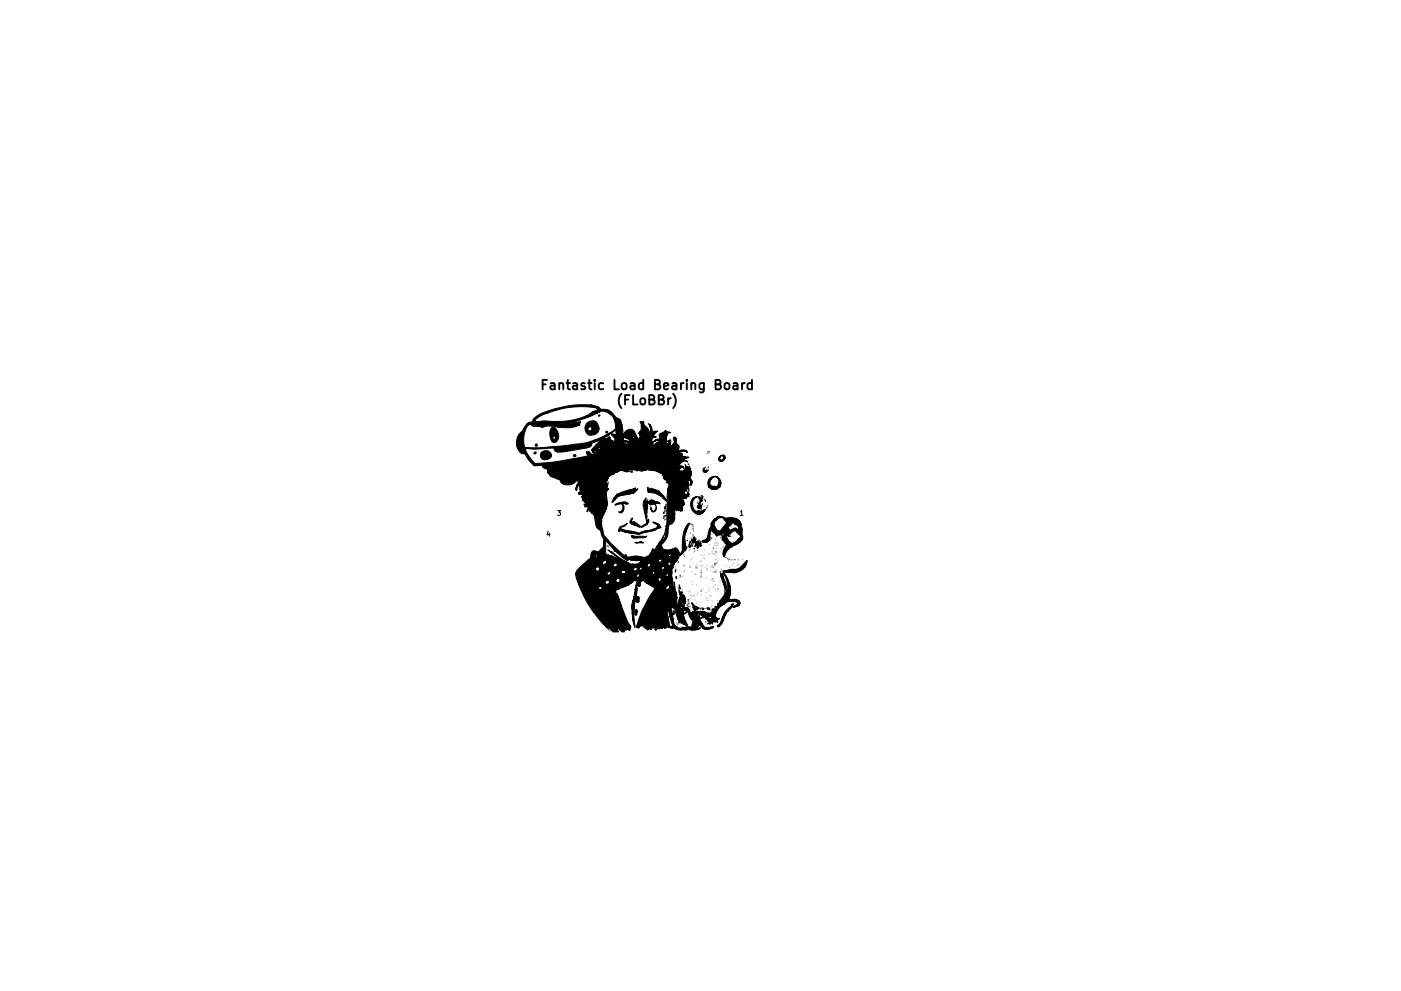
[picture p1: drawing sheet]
<svg xmlns="http://www.w3.org/2000/svg" width="297mm" height="210mm" viewBox="0 0 297 210" stroke-linecap="round" stroke-linejoin="round" font-family="sans-serif">
<defs><g id="words">
<g font-size="2.8">
<text x="114.8" y="83.3">Fantastic</text>
<text x="129.6" y="83.3">Load Bearing</text>
<text x="150.2" y="83.3">Board</text>
<text x="130.9" y="86.5">(FLoBBr)</text>
</g>
<g font-size="1.4">
<text x="137.8" y="95.5">5</text>
<text x="118.1" y="109.7">3</text>
<text x="156.8" y="109.7">1</text>
<text x="115.9" y="114.1">4</text>
<text x="154.3" y="114.1">2</text>
<text x="134.8" y="128.2">6</text>
</g>
</g></defs>
<path d="M127.9 81.4l-.6-.1-.3 .3v.6l.1 .3h.8M149.2 81.3v1.6a.54 .54 0 0 1-.8 .3M149.2 81.4l-.5-.1-.4 .3v.6l.2 .3h.7M159.4 81.4l-.5-.1-.4 .3v.6l.2 .3h.7M159.4 80.6v2" fill="none" stroke="#000" stroke-width=".4"/>
<g fill="#000" stroke="#000" stroke-width=".21">
<path d="M111.7 90l.7-.4a.71 .71 0 0 0 .7-.6l.3-.5 1.1-.7 3.7-1.2 3.7-.7h2.5l1.6 .2a2.12 2.12 0 0 1 1.4 .7l1.2 .1h-1.7l-.9-.4-2-.2-3.7 .2-4.1 1.1h-1h1l-1.7 .7-1 .8h-.5h.5l.1 .3 1.7-.1h4.7l2.3-.4 2.5-.8 .5-.5 .1 .1 .4-.4 1.1-.4h1.7l.7 .3 1.2 1.3 1 .6-.1 .1-.1-.2 .1 .2h.2l.2 .8h-.9l1 .1h-1h1l.1 .7h-1.5l-.1-1.3-.5-1.1-1.1-.9-1.2-.3-1.6 .1h1.3l-.2 .1h-1.4h1.4l-1.5 .1h1.4l-1.5 .1h1.2h-1.2h1.1l-2 .9-3.8 1.2-2.5 .3h-5.4h5.4h-1.2l2.3 .1 3.7-.6-.2 .5h-.2h.2l-.1 .3h-.2l.1-.1-.2-.1-.3 .4-.8 .2h-2.8l-1.1-.3-1.9 .1a.98 .98 0 0 1-1.2 0l-1.4-.1a.21 .21 0 0 1-.3-.2 .21 .21 0 0 1 .2-.2h-1.2h.7l-.6 .5-.6 1.3-.2 1.7 .3 1.4h4l4.1-.3 4.9-.7 3-1 2.5-1.4 .7-.7h1.5v.7h-1.4v-.3l-1.8 1.3-1.2 .5h1.2a.28 .28 0 0 1 .2-.3 .28 .28 0 0 1 .4 .1 .28 .28 0 0 1-.1 .4l.3 .2h-2.1l-1.3 .4a.69 .69 0 0 0-.8 .8l-.9 .4-4.4 .8a2.57 2.57 0 0 1-2.5-.2l-.2-.6-4 .3-2.1-.2 .8 1.6 1.4 1.6 2.4-.1 2.4-.3 6.2-1.1-.1-.7 .7 .5-.4-.8 .5 .4h-.3h.3l-.2 .1 .4 .2h-.2l1-.1 .4-.4-.2-.5 .1-.4-.4 .7-.4-.1v.2l.4-.1-.1 .2 .2 .1h-.2l.1 .1-.2 .2-.1-.3-.2-.2v-.4h-.2l1.5-1.6 1.1-.5h1.6l.3 .2h-1.7h1.7a.36 .36 0 0 0 .5-.1 .36 .36 0 0 0-.1-.5l-.6-.7a.26 .26 0 0 1 .2-.3 .26 .26 0 0 1 .3 .2h.3l.1-.7h1.4v.5h.2l.6-.7 .9-.3 .3 .1h-.5l.6 .1 .2 .1 .1 .2h-.4h.5h-.5l.5 .1 .4 .8h-.7h.7l.1 .5-.1-.2 .3 .6 .6-.8-.2-.2v-.3h-.3l.7-1v-1.2l-.3-.3h.2l.1 .1h-.2h.2l-.1 .1 .3 .1 .1-.4 .2 .8h-.4h.5h-.6h.6l.1 .1h-.5l.6 .1h-.6l-.1-.1-.1 .1 .8 .1h-.6h.8l.4 .6h-.5h.5l.2 .3h-.6l-.3-.8h-.6h.5v.1h-.4h.5h-.6h.6v.2h-.7h.7l.2 .8 .1-.3 .6 .1 .1 .8h-.5v-.2l-.1 .5 .1-.3 .5 .1 .2-.6-.1-1.5-.2-.4 .5 .6h-.3l.3 .1h-.2h.2v.1l.1 1.2 .4-.4h.8l-.6 .6h-.4l-.3 .4h-.5h.5v.2l.3-.6h.4l-.3 .4 .5 .1-.3 .1h.3h-.4h.1l-.4 .2h-2.2h2.2l-2.2 .1-.4 .4h-.8l-.8-1-.7-.3 .1-.1 .4 .2v-.2h.1l.3 .2h-.5l.7 .1-.2-.4-.2-.3h-.2l-.1-.2-1 .1h.1l-.1 .2 .3-.2h.6l.1 .1h-.9l1 .1-.5-.1-.8 .1h.5l.1 .3-.2-.1-.1 .1 1 .7h-.7l-.6-.4h-.6l-.1 .2 .6-.1 .3 .2 1.1 .1h-1h1h-.9l1 .1h-1.9a.41 .41 0 0 0-.4 .3 .41 .41 0 0 0 .2 .4l.2-.7h1.9h-1h1l.4 .3h-1l-.3-.3h-.5h.5l.1 .2h-.4h.4l.2 .1h1v.1h-.8h.8h-.1l.2 .2h-.2h.2h-.7l.8 .1v-.3h.2l-.1 .3h-1.2l-.3-.3-.8-.4-.2 .7h.5l.6 .2 .2-.2h1.2l-.1 .4h-.8h.8v.1h-1.3l-.7-.2h-1.1l-.1-.1v.2h.8a.72 .72 0 0 0 1.1 .1l1.3 .1h-1.1l-.4 .2 .4-.2h1.2l.2-.7h.8v.2l.4-.6h2.2l-.7 .1h.7l-.1 .6h-.7l-.1 .1v.2l.1-.3h.7l.2 .2-.1 .2h-1.1h1.1h-1.1h1l.1 .4h-.9h.9l-.1 .1h-6.6l-.3-.3-2.9 .1-.9 .1v.1l.5-.1-.6 .1-.3 .3-.5-.1 .5 .1-.6 .1 .6-.1-.2 .3a.22 .22 0 0 0-.2 .2 .22 .22 0 0 0 .2 .2l.4-.3 .2-.7 .6 .1 .4-.3h2.8l.2 .2h6.7l-.6 .1h.5h-3.6l3.7 .1h-.3l1.7-1.1a.19 .19 0 0 0 .1-.2 .19 .19 0 0 0-.2-.1h-.6l.2 .1-.7 .3 .8-.6 .6 .1h-.6h.6l-.5 .1h.6l-.1-1.2 1.2-.8v.2a.17 .17 0 0 0 .2 .1 .17 .17 0 0 0 .1-.2l.8 .3h-1.1h1.1l-.6 .2h-1.2h1.2l-1.7 .2 .6 .1 .3-.2h.5l-.2 .2h.2h-1.1v.3l.2-.3h.9l-.5 .1-.2 .2h.2l.2-.2h.4l.2-.4-.2 1-1.1-.1 .1 .1h1v.4h-.3l-.2-.4-.1 .4v.1l.6-.1v.1h-.4l.6 .2-.2 .1h-.8h.8l-.3 .1h.3v.2h.4l.1-.5 .3-.3 .1 .3-.1 .6-2-.1-.4 .3 1-.2h1.4h-.7h.7l-.7 .1h.7h-.7h.7l-.1 .2-3.2 .1 3.2-.1h-.6h.6l-.1 .1h-3.2l-.1 .2 .1-.2h1.5l-.8 .3h-11.9h11.8l-1.9 .1h1.9l1.3-.4h1.3v.2h-.9h.8l.4-.3h.3l.5-.9a.41 .41 0 0 1-.2-.5 .41 .41 0 0 1 .4-.3l.2 .4h-.4h.4l.1 .9h-.7h.7l-.2 .1 .2 .1h-.2h.2l-.2 .2 .2-.1v.2h-1.1h1.1v.2h-.6h.6v.3l-3.6-.2-.9 .2 3.9-.1-.2 .2h-15.1h15.1l-.1 .1h-15.1h15.1h-15.1l-.3 .2 .3-.2 15.2 .1h-6.1l-.2 .1 .1 .1 .2-.2h5.9l.3-.3h.6l.3-.2v-.1l-.2 .2 .2-.3v-.3l.2 .3-.1 .5-.1-.1-.2 .2h-.5h.5v.2h-.5l-.1-.1-.3 .1h.3l-.1 .1h-6.1l6.8-.1-.1 .1h-.7l.7 .1h-.8h.8h-14.9h13.7l-13.9 .1 13.9-.1-14 .1h14.1l.3-.1h.9l.2-.3v.2l.8-.1h.7l.4 .3-.1 .2-.1-.2-.4-.1-2 .1h1.3h-.5l.1 .1h-3.2h3.2h-2.7h2.7l-.2 .1h-8.3h8.3h-1.2l-.2 .1 1.3-.1-.3 .3h-7.2h7.3l.9-.2 .2 .2-.8 .2h-18.7h14.1h-14h13.9l-.6 .2 .5-.1h-.2l.2 .1h-.1h-.6l.4 .1 1.4-.4h3.4l.2 .2 .4-.3h.5l-.2 .2 .2 .1h-.4h.4v.2l-2.3-.1 2.3 .1h-10.8h10.8h-2.4l-.1 .1 2.5-.1-2.7 .1 2.6 .1h-2.6h4.1l-12.4 .1h10.3l-.1 .1h-11.6h11.1l-9.9 .1h9.8h-9.9h9.9h-10.1h10.1l-.5 .2h.4l.3-.3 .4 .1 .3-.3 2 .1h-2h1.7l-1.5 .3 1.1-.2-.6 .3-4.8 .1 4.8-.1-.1 .1-14.8 .1 14.8-.1-.4 .1h.3h-15h15l-.3 .3h-9.6h9.6l-8.4 .1h8.3l-7.8 .1h7.8l-.1 .1h-5.3l-.5 .2 .7-.2h5.1l-.2 .1h-2.5h2.5l-.1 .2h-4.8h4.8l-5.1 .1 5.1-.1v.2h-12h12h-4.5l-.4 .2 .4-.2 4.5 .1h-1.8h1.6l-.2 .2h-4.2l.6 .1 3.7-.1 .1-.2h.2l-.1 .2 .8-.3 .3 .2h-.8h.9h-1h1l.1 .3-.2-.2-.5-.1-.6 .2h.3h-8.9l4.4 .1-8-.1 .4 .2 7.8-.1v-.1l4.3 .1 .3-.2h.4l-.4 .2h-4.5h4.5h-5.7l5.6 .1h-7.4l-.4 .1 .9-.1h6.9l-4.5 .1h3.4h-4.4l4.4 .1 .4-.2h.7l-.4 .4h-3.6h3.6l-.1 .1 .3-.1-.3 .4h-1.1l1.2 .1 .2-.4h.5l.3 .2 .3-.4 .2 .3 .1-1.1 .3 .2-.2 .1-.1 .8h-.5l-.2 .2 .2-.1-.1 .3-.5-.1-.5 .2-.2-.1a.42 .42 0 0 0 .4 .3 .42 .42 0 0 0 .4-.2l.4-.1-.2 .4h-.9h.9l-.1 .1h-3h3.2l.3-.9h.4l-.1 .3 .3-.4 .1-.7 .2 .1-.1-.2 .4 .1 .1 .1h-.5h.5l-.2 .1h.2h-.3v.1l.3-.1-.2 .1 .3 .1v.2l-.2-.3 .1 .6-.2-.1-.4 .6 .4-.5h.3l.1-.3 .1 .4h-.3l.1 .1 .1-.1-.1 .1-.1 .5-.2 .1h-4.6h4.6v.2l-2 .1 2-.1-.1 .3h-3.2h3.2h-5.3l5.4 .1 .4-.7v-.6v.6l-.2 .7h-4.4h4.4l-1 .1 1.1 .1 .3 .4-.2 .1h.2v.1h-.2l.2 .1-.1 .3-.1-.3 .1 .2-.3 .3 .1-.7a.3 .3 0 0 0-.2-.3 .3 .3 0 0 0-.3 0 .18 .18 0 0 0 0-.3 .18 .18 0 0 0-.3 .1h-4.4l.6 .1 3.8-.1-.1 .2h-3.7h3.7l.3 .1-.4 .1 .4 .1 .2 .7h-.2l-.2-.5-.5-.3-.1 .1 .4 .3h-.2l-.3-.3 .2 .3h-3.1h3.4l.1 .1h-3.9l-.4-.3 .3-.3-.6-.3 .1-.2-.4-.1 .1-.5-.3-.1h.3v-.2l.2-.1h-.5l-.2-.2-.1 .1-1.2-.5-1.1-.2 .8-.1-.2-.2-2.2 .3-.1 .1 .9-.1-.9 .3-.5-.3 .2-.3-.3 .1v.1h-2.1l-.5-.2-12.8 .1h12.8h-.3l.2 .1-12.8-.1 15.5 .1-.6 .1h.6l-.4 .2-.4-.2h-1.1l-.7 .1 .4 .2h-.6h.7l-.3 .1-.7-.1 .7-.1-.8-.1v.1l-.4-.1-1.9 .2h.2l-.2 .2 1.3-.2-.8 .1 .4 .1-.6 .1-1.2 .2v.1l.4-.2h.7l-1 .6h-.7h.7l-.4 .3 .2 .1h-10.2h9.9v.4l.3-.4-.2 .4-9.7 .1 9.1-.1-.1 .2-3.5-.1-.2 .3h-1.3h.8h-.9h.9l-.8 .1h.8l-.1 .1h-.8h.8h-.8h.8l-.8 .1h.8l-.8 .1h.3l-.1 .3h-.3h.3l-.1 .1h.1v.2h-.2h.2v.2l.2-.8h.3l-.1 .8 .4-1.2h.4l-.1 .1 .3-.3h3.5h-3.3l3.2 .1v.2h.2h-3.5l-.6 .1-.2 .1 .2-.1h.5v.2l.2-.3 3.4 .1 .1-.6h.5l-.2 .1-.1 .5h-.5h.5l-.1 .2h-4.5h4.5v.2l.2 .1-.1 .4 .3-.5-.1 .5h-.3h.3l-.1 .5 .5-.2-.3 .4h-5.4h5.4l-.2 .3h-5.4h5.4h-4.4l4.4 .1-.2 .2 .2 .4h-4.3h4.3v.3h-4.6l-.2 .1 .2-.1h4.6v.3h-4.4h4.4l.1 .2h-4v-.1h-.8h.8l-.1 .3h-1l5.1-.2v.2l-.2-.1-.1 .1-4.3 .1 4.6-.1v.4h-4.5v-.3l-.3 .1h.2l-.1 .1 .1 .1h4.6h-2.2l-.1 .2 .2-.2h2.1v.3h-4.3h4.3l-4.2 .1h4.2l-4.1 .2h4.1h-4.6h4.6v.3h-.2l.2 .1h-4h4l-.1 .1h-3.9h3.9l-1.5 .1v.1h-1.2l-.1-.1 .1 .2 2.7-.2v.2h-1.5h1.5l-1.5 .1h1.4l-1.4 .1h1.4h-1.4h1.4l-1 .2v.1l.3-.2-.1 .3 .1-.3h.6l-.2 .3-.1 .2 .3-.3-.2 .4-.1-.1 .1 .1h-1.7h1.7l-1.7 .1h1.7l-.1 .1h-1.8h1.8l-.1 .2h-1.5h1.5l-.1 .2h-1.4h1.4l-.3 .9-.1-.3h-.1l.1 .8-.2-.5h-.2l-.2-.8 .1 .7-.1-.2-.2 .1 .2 .3 .1-.2v.5l.3 .1h-.3l-.1-.2v.3l.1-.1h.3h-.2l.4 .2h-.4h.4h-.8v-.9l-.2-.2 .2 1.3v-.2h.8l-.4 .1 .4 .1-.5-.1 .5 .1-.5 .1h.5l.1 .1h-.4h.4v.2h-.4v-.3l-.1 .2h-.3l.8 .1 .4 2 .9 1.1h-.6h.6l.9 1 2.5 2.2 .5-.1a.57 .57 0 0 0 .3 .5 .57 .57 0 0 0 .6-.1l1.1-.1 1.9 .2 .7-.1 .5-.7 .4-1 .2 .1-.1 .6 .7-.8v-.2l1.3-1.9v.4l-.9 1.2 .7-.8a2.65 2.65 0 0 0 1-2.3l-.2 .2 .3-.6-.2-.1 .2-.6-.1 .2v-.2l.2-.3v-4.4a.47 .47 0 0 0-.3-.7l-1.4-1.1-.9-.5-.7-.1a.65 .65 0 0 1-.7-.2 .65 .65 0 0 1-.1-.7l.1-.2 .3 .4 .3-.2 .8 .2a1.66 1.66 0 0 1 1.4 .9h-.4h.4l.1 .1h-.4h.4l.4 .4 .7 1 .1-1.8 .3-1.8h3.7l.1 .2h-1.8h1.8l.1 .1h.3l-.1 .5-.1-.2 .1 .6-.3-.8-.3 .2 .3 1-.2 .1-.5-.9v.1l-.3-.1 .3 .2h-2.8h2.8l.1 .2-3.3 .1h1.9l-1.5 .1 2.9-.2 .2 .4-.3-.3-3.2 .1h3.2h-1.7l1.7 .1h-2.8h2.8h-.1l.1 .1h-.3l.4 .1h-.5h.5l-.2 .1h.2h-.1h.2l.1 .4-.5-.2a.58 .58 0 0 0 .6 .4 .58 .58 0 0 0 .5-.6l.1 .5h.3l-.1 .1-.5 .3h-.9l1.2 .1-.5-.1-.1 .2 .2 .1h-.3l-.5-.3 .2 .2-.2 .2-.2-.2 .1 .2h.9a.49 .49 0 0 0-.7 .4l.1 .2h-.5h.5l.1 .2 .1 .3h-.3l.3 .1h-.3l-.1-.4-.3-.2 .3 .8 .1-.2h.3l-.4 .5-.1 1.1v-.9l-.2-.9a.23 .23 0 0 0-.2-.4 .23 .23 0 0 0-.2 .4l.2-.1 .1 .7h-.5h.5h-1.1h1.1l-.5 .1h.6v.3h-.2h.2v.1l-.2 .1 .2-.1v.2l-.1 .5v-.5l-.3-.5-.1 .4-.6-.1 .6 .1 .1 .2h-1.3l-.2 .3 .2-.3h1.3l-.1 .2-.8-.2-.1 .4h-.5l-.2 .3 .2-.3h.5l.1 .4h-.5h.5v.2h-.4l-.1-.2-.1 .8 .1 .4 .1-1h.4l-.1 1h-.7l-.2-.2-.3 .7 .5-.5h.7v.2h-.5l.5 .1-.6-.1-.6 .6 .4-.1 .3-.4h.4a1.56 1.56 0 0 1-1.1 1.1l-.2 2.1-.3 .6-1 1.4v.3l-.8-.1-.2 .2 1-.1 .2 .5h-.5l-.1-.4-.6 .1h.5v.3l-.2-.1-.5 .7 .5-.3v-.3l.2 .2 .2-.2h.5l.2 .2h-.7v.2l.1-.2 .7 .1a4.5 4.5 0 0 0 2.4-.5l.3 .1 .3 .5h-3.7h3.7h-3.9l-.5 .2h.3l-.1 .1h-.3l.3 .1 .3-.4 4 .1h-3.7l-.5 .3h-.3h.3l-.1 .2h-.3h.3l-.1 .2 .8-.7h3.6l-2.8 .1 2.8-.1 .1 .3a.23 .23 0 0 0 .3 .2 .23 .23 0 0 0 .2-.1l.2-.7v-1.8l.3-1.9 .7-1.5 .4-.4 .1 .2-.3 .3-.7 2.1v1.7h-.5h.5v.1h-.4h.4l.3 .7v.4l-.7 .8h-.3h.3l-.1 .1-.5 .1h.3l-.1 .2h-2.1l-.2-.2-3.4 .1h3.2h-3.3h3.2l-2.7 .1h2.7l-.1 .1-2.6-.1-.1 .1h2.7l-2.9 .1 2.9-.1-2.8 .1h2.8h-3l-.2 .2h-1.2l1.2 .1 .2-.3h3a.36 .36 0 0 0 .4 .2 .36 .36 0 0 0 .2-.4h2l-.4 .6h-.4l-.1-.3-.1 .1-6.2 .1 6.2-.1-.1 .1h-4.9l-.6 .4h-.6l-2.1-.2-1.3 .2 3.3 .1-1 .1 .5 .1h-.5h-.4l.3-.1-1.3-.1h-.3l1 .1-1.4 .1-.6-.2h.7l-.2-.1-1-.1 .3 .4h-.1l-2.2-1.6-2.5-2.7 .1 2.4a.65 .65 0 0 0 .6 .9v-.1l.2 .1h-.2l.3-.1 .6 .2h-3.3a.19 .19 0 0 0-.3-.1 .19 .19 0 0 0 0 .3 .19 .19 0 0 0 .3-.2h3.3l1.8 .9h-2.4l-.3-.3-2.8 .2 2.7-.1 .3 .2 2.7 .1-2.6-2 .5 .3-.1-.2 2.7 1.9h-.4h.4l.5 .3h-2.1l-.6-.2-.1 .1h-1.5l-.3-.3-.6 .5h-.2l.2 .1h-.3h.2a.59 .59 0 0 0 .6 .2 .59 .59 0 0 0 .4-.5h1.5l.7 .2 2.1-.1 .1 .1h-2.1h2.1h-1.9h2l.1 .1h-1.9h1.9l.9 .3-.1-.2 1.1 .2 .7-.6h.2l-.2 .1 1-.3 .5-.4 .4 .1 .6-.5h4.9l.2 .2 .5-.1-.3 .5h-3.2l-.2-.2-2.6 .1h2.2l-.2 .4h-3.1h3.1h-3.2h3.2l.2 .2h-3.9h4l.3-.1 .2-.4h3.2l-.4 .2 .2 .1-.4 .4h-.7l-.2-.2h-6.4l6 .1-.1 .4h-3.6l-.2-.3h-1.4l-.1 .1 1.4-.1-.4 .3h-3.1l3 .1h-6.3a.4 .4 0 0 0-.3-.5 .4 .4 0 0 0-.5 .3l-.9-.4-.4 .2 1.3 .2-.1 .3 .2 .3-1.2-.1 .7 .2h.6l.6-.5h6.3v.1l-2.9-.1 .3 .2h2.6a.39 .39 0 0 0 .4 .2 .39 .39 0 0 0 .3-.4l.1-.1h3.6a.41 .41 0 0 0 .4 .1 .41 .41 0 0 0 .3-.4h.7l-.3 1h-1.8l-.3-.3-.4 .2-3.2 .1 3.2-.1v.2l-4-.1a.36 .36 0 0 0-.5-.1 .36 .36 0 0 0-.2 .4h-.4l-.3-.4-.4 .2h-7.2l-.5-.3-.5 .4a.5 .5 0 0 0 .5 .5 .5 .5 0 0 0 .5-.6h7.2l-.1 .2h-4.2l4.2 .1h-4.3h4.3a.46 .46 0 0 0 .4 .2 .46 .46 0 0 0 .4-.3h.4a.34 .34 0 0 0 .3 .2 .34 .34 0 0 0 .3-.3l.1-.1h4a.37 .37 0 0 0 .4 .2 .37 .37 0 0 0 .3-.3h1.8l-.2 .9-3.6 .1-.3-.4-5.9 .1-.3-.2h-1.7h1.4h-1.1h1a.34 .34 0 0 0-.3 .2 .34 .34 0 0 0 .1 .4h-2.2l-.1-.3h-.4h-2.8h2.7a.38 .38 0 0 0-.3 .4 .38 .38 0 0 0 .4 .3 .38 .38 0 0 0 .4-.3l.1-.1h2.3a.51 .51 0 0 0 .8-.4h5.7l-.4 .1v.2l.3-.1a.3 .3 0 0 0 .2 .4 .3 .3 0 0 0 .4-.3h3.6l-.1 .5-.7-.1a.31 .31 0 0 0-.3-.1 .31 .31 0 0 0-.2 .2l-5.6-.1a.29 .29 0 0 0-.3-.1 .29 .29 0 0 0-.3 .2h-4.4h4.4v.1a.25 .25 0 0 0 0 .3 .25 .25 0 0 0 .3 .1l.3-.5h5.6l.1 .3 .3-.1 .2-.2h.6l.1 1h-2.3v-.2a.29 .29 0 0 0-.2-.3 .29 .29 0 0 0-.4 .2l-6.1 .1h6.1a.35 .35 0 0 0 .1 .5 .35 .35 0 0 0 .5-.3h2.3l.1 .5h-5.7h5.7v.2h-5.5h5.5l.2 .8h-.8a.33 .33 0 0 0-.3-.4 .33 .33 0 0 0-.4 .4l-.1 .2-.2-.1 .1 .2a.45 .45 0 0 0 .4 .2 .45 .45 0 0 0 .4-.3l.1-.2h.8l-.1 .2 .3 .2h-.2h.3l-.2 .1h.2l.1 .3h-.2l.3 .2-.2 .1h.3l.1 .5h-1.8l-.2 .6 .3-.6h1.7l.1 2.4 .5-1.8 .2-.2v.1l-.2-.8a.21 .21 0 0 1 .2-.2 .21 .21 0 0 1 .2 .2h-.2v.2l.2-.1v.2h.3l.4 .4 .1 .6-.4-.1 .4 .1-.1 .2-.1-.2-.1 .1 .2 .2a.42 .42 0 0 1 0 .6v-.1l-.1 .2-.1-.2 .1-.1-.2 .2-.1-.1v-1l-.1-.7h-.4l.3 .1v.5h-.2l.3 .2-.3-.1h.2a.69 .69 0 0 0-.2 1.1l.2 .4h-.4l-.1-.2v.4h-1.3h1.3l-.1 .4 .2-.6h.6v.2l.1-.5 .2 .5-.1-.1a.38 .38 0 0 0 .1 .5 .38 .38 0 0 0 .5-.1h-.8a.27 .27 0 0 0-.3-.3 .27 .27 0 0 0-.3 .3l-.2 .1 .3 .3 .3-.3 1.1-.1-.9 .1h1h-1.1h1.1l.2 .3h-.4l-.1-.2-.6 .1 1.1 .1h-.9h.9l-.7 .1h.9h-1h.9l.1 .1h-.6l.6 .1h-.6h.6l-.5 .1h.5l.3 .4 .3-.3 .8-.1 1.6 .1 1.1 .4 .5-.3a.3 .3 0 0 0 .3-.1 .3 .3 0 0 0 0-.4l.1-.3 .3 .2 .1-.1v-.4l.5-.2 .2-.3-.1-.2 .4-.1v-.6l1-1.1 .1-.5h.2v-.1a.21 .21 0 0 0 .3-.2 .21 .21 0 0 0-.2-.2l.3-.4-.1-1.4-.4-1.1-.5-.7 .1-.2 .2 .2 .7 1.2 .4 .8 .2 1.5v.5h-.8h.8h-.9h.9l-.8 .1h.8h-.8l.8 .1h-.9h.9h-.8l.8 .1-1.1 .1h1h-1v.1l1-.1-.1 .6h-.9h.9l-.1 .2h-.8h.8l-.1 .1h-.8l-.2 .2 .2-.2h.8l-.1 .2 1.3-.1 .5 .2h-2.7h2.8l-2.9 .1 2.9-.1 .1 .2h-1.3l1.4 .1a.56 .56 0 0 1 0 .9h-.6h.7l-.8 .1h.5l-.8 .2h.2l-.3-.1 .8-.3 .3-.4-.6-.4-2.6-.1h1.6l-1.2 .5h-1.2h1.2l-1.3 .1h1.2l-.4 .3h-1h1l-.8 .6-.7 1.2h-3.1h3.1l-.2 .5h.2l-.2 .1h.2v.2h-.8l-1.3-.4 .2 .3 .8 .3h.2l.1-.2h.9l.2 .1h-.4l.5 .2 .4-.1-.1 .1-1.8-.1 1.8 .1-.9 .2h.6h-.6h.6l-.2 .2h-.7h.7h-.2l.5 .3-1.1-.1-.1 .5-.1-.3-.3 .2h-.3h.3h-.3a.51 .51 0 0 0-.3-.7l-.3-.2a.47 .47 0 0 0-.3-.4 .47 .47 0 0 0-.5 .1h-.4l.6-.3-.6-.3 .1-.2h-1l.1 .4h-.5h.5l.1 .1-.9 .1 .9-.1-.4 .1h.4l.1 .2h-.8h.8l-.1 .1 .2 .1-.1 .3h.2l.1-1.1 .3 1.2h-.4l.5 .1-.7-.2v.3l.7-.1 .2 .4h-.5l-.1-.4-.1 .2h-.1l.1 .2h-.6l-.1-.1v.2l-.2-.3v.1l-.3-.1 .1-.2-.6-.6-.4-1a.33 .33 0 0 0-.4-.4l-.6 .6v-.3l.6-.4-.5-.3-.5 .2h.2l-.1 .1h.1v.8l.6 1.4h-.4l-.2-.5h-1h.9l.1 .3h-.2l.1 .2h.7l.6 1.1h.6l.5-.2 .2-.4-.5-.1 .2-.2 .3 .2 1.5-.1 .1 .2h-1.3h1.3l.1 .1h-1.3h1.3l.7 .7h-.7h1.3l.9-.3 .1 .2-.8 .4-.9 .1-.7-.4-.5-.6h-.4l-.4-.2-.5 .4h1l-1.1 .1h1h-.9h.9l-.1 .3-.5 .3 1.1-.3-.2 .2h-1l.9 .1h-.9h.7l-.7 .2-1.2-.2-.9-1h-.3l-.7-.5-.3 .1 .1-.3-.7-1.5v-.6l-.3-.5a.37 .37 0 0 0-.6-.2 .37 .37 0 0 0 0 .6l.1 .6 .3-.1-.1-.5h.2l.1 .4-.1 .4-.3-.1 .1 1.1h-.5h.5l.1 .2h-.3h.3l.2 1.1 .3 .3h-.5l-.2-.3-.7-2.7-.3-.3v1.2h.2l-.2 .2h-2h2l.1 .3h-2.2v.1v-.1h2.2v.2h-2.2l-.1 .3-3.9-.1-.3 .8 .4-.7h3.8l.1-.3h2.2l.1 .2h-1.9h1.9v.2h-2.4h2.4v.1a.73 .73 0 0 0 1 .9h.6h-1.7h1.7l.7 .3 1.4-.2v.1h-.9h.9l-.4 .3 .6 .1-1.7 .1-1.2-.5a.73 .73 0 0 1-.9-.1l-.3-.1-.4 .2a.32 .32 0 0 1-.4 .1 .32 .32 0 0 1-.1-.4l-1.8 .1h1.7a.31 .31 0 0 1-.2 .4 .31 .31 0 0 1-.4-.3l-.3 .3-.3-.2-.2 .4a.22 .22 0 0 1-.3 0 .22 .22 0 0 1 0-.3v-.4l-1.1 .1h1l-.2 .2-.3-.1-.3 .5-.2-.1-.1-.4-.4 .6-.1-.4-.4 .1v-.4a.3 .3 0 0 1-.5-.1 .3 .3 0 0 1 .2-.4l.1-.5-.5 .7h-.9v.1l.9-.1-.5 .4h-.5h.5l-.2 .1-.5-.1 1.3-3.7 2.4-4.2a.41 .41 0 0 0 .2-.4 .41 .41 0 0 0-.4-.3l-1.5-.9-.4-.6-.2 .2h-4.8l-.1-.4a.43 .43 0 0 0-.8 .2l-1.2 .1h1.1l-1.2 .1h1.2h-1.3h1.3l.2 .3h-1.5v-.3l-.4-.2-1.8 .1h1.7l-.4 .5a.34 .34 0 0 0 .1 .3 .34 .34 0 0 0 .5 0l.3-.4h1.5a.46 .46 0 0 0 .5 .1 .46 .46 0 0 0 .3-.4h4.8l-.9 .2 .4 .4-.3-.2a.41 .41 0 0 0-.2 .4 .41 .41 0 0 0 .4 .4h-.3l-.2-.1v-.5a.33 .33 0 0 0 .1-.5 .33 .33 0 0 0-.5 0l-.2-.1-.5 .3h-2.2h2.2h-2.2h2.1l-.1 .1h-2.5l2.6-.1-2.3 .1 2.1 .1h-2.1h2l-2.1-.1-.5 .1h2.6l-.1 .1h-2.8h.4h-.4h.4l-.3 .1h.2l.3-.1h2.2l-.3 .2h-2.8h2.8l-2.7 .1h2.6h-2.9h2.9h-2.9h1.6l-1.8 .1h1.6l-1.7 .1h1.6l-.4 .2 .8-.4h1.2l-2 .8h-3.6a.35 .35 0 0 0-.1-.4 .35 .35 0 0 0-.5 .1 .35 .35 0 0 0 .2 .5l.4-.2h3.6l-.6 .1v.3l-.1-.2-.1 .1 .6 1.8v-.5l.3 .7h-.2l.2 .1h-.1h.1l.1 .4h-.1l.3 .6h-6.6l-.1-.2 .1 .2h6.7l-6.6 .1 6.6-.1v.2h-6.6h6.6l.1 .1h-6.6h6.6l.4 1.3h-6.3h6.3l.6 1.4 .6 1.2h-5.2h5.2l-5.1 .1h5.2l.1 .1h-5.2h5.2v.1h-5.2h5.2l-5.1 .1h5.2h-5.1l5.1 .1v.1h-5.1h5.1l-.1 .6-.6-.4a.58 .58 0 0 1-.7 .4 .32 .32 0 0 1-.2 .5 .32 .32 0 0 1-.4-.3l-.6-.6a.39 .39 0 0 0-.2 .4 .39 .39 0 0 0 .2 .3l-.6 .1a.96 .96 0 0 1-1.1-.6l-.4-.4h-.2v.2l-.9-.9-2.3-2.8-1.8-3-1.6-3.8-.2-1.2 .3-.6 2.4-2.2a.99 .99 0 0 0 .6-1.2 .82 .82 0 0 1 .5-.7 .82 .82 0 0 1 1 .2h.1l1-1.1v-1.8l-.3-.6-.2-.9-.7-.6-.3-.5-.6-2.5-.4-.2-.5-.8-.5 .5 .3-1-.7-.1-.1-.1h.7l-.8-.4h.7l-.3-.1v-.3a.42 .42 0 0 1-.4-.6l-.2 .2-.1-.1 .3-.8-.5 .2-.1-.1 1-.9-1.1-.2-.1 .2h-.2l.6 .1 .8-.1-.2 .1h-1h1l-1 .3-.3-.1 .1-.3a.32 .32 0 0 0 .3-.2 .32 .32 0 0 0-.2-.4l-.1-1.1 .3-.4-.1-.2-.2 .3-.2 .1h.2l-.3 .4h-.2h.2l-.2 .2h.1h-.1h.1l-.1 .4h-.2h.2v.2h-.1h.1l-.1 .3-.1-.2v-.5l.6-1.4-1.5 .2-.2 .2h-.5l-1.1-.1a1.69 1.69 0 0 0 2.1-.1h.5a2.07 2.07 0 0 1-3.2 0l-.2-.4-1.9-.8-.6-.7v-.7l-.3-.1a.84 .84 0 0 1-.9-.7h-1.8l-.9-1.1-.8-1.3-.8-.2-.4-.3-.6-1.2v-1.4a2.78 2.78 0 0 1 1.2-1.9zM114.8 95.9a1.15 1.15 0 0 1 1.5-.2 1.15 1.15 0 0 1 .5 1.3 1.2 1.2 0 0 1-1.3 .6 1.2 1.2 0 0 1-.9-1.1zM116.8 90.9a.71 .71 0 0 1 .8-.2 .71 .71 0 0 1 .5 .6l.3 .8v.6h-.6a.3 .3 0 0 0-.4-.1 .3 .3 0 0 0-.2 .4 .3 .3 0 0 0 .4 .1l.2-.4h.6v.2a.85 .85 0 0 1-.4 .9 .85 .85 0 0 1-1-.1l-.4-1.3v-.8zM124.5 89.7a1.29 1.29 0 0 1 2.2 .3l.3 1h-1.5a.42 .42 0 0 0-.4-.5 .42 .42 0 0 0-.4 .6 .42 .42 0 0 0 .7 .2l.1-.3h1.5a1.5 1.5 0 0 1-1.7 1.4 1.5 1.5 0 0 1-1.2-1.9zM124.3 95.8l.2 .3zM124.5 95.9v.3zM133.3 91.9l.1 .1zM133.6 91.4l.2 .2zM135.9 89.7l.1 .1zM136.5 89.7v.1zM137.4 89.9h.1zM137.4 99.7h.2z"/>
<path d="M141.7 93.5v.2zM144.3 98.1l.3-.1-.6 .6zM144.6 97.9a.83 .83 0 0 1 1.2 .1h-.1a.87 .87 0 0 0-1.1 0zM145.3 98.6l.1 .2zM146.2 98.9v.1zM149.2 99.3v.2zM152.7 96.7l.6-.2 .2 .1 .2 .2 .1 .3h-.4a.41 .41 0 0 0-.3-.4 .41 .41 0 0 0-.5 .4h-.1h.1v.3h-.1l.1 .1h-.2l.3 .1 .5-.1 .2-.4 .3 .1-.2 .4-.4 .1 .2 .1h-.7l-.2-.2v-.3zM127.1 110.4l.1 .1zM128.6 102.6v.1zM128.8 115.8l.1 .1zM128.9 102.5v.2zM129 116.7l.2 .2z"/>
<path d="M129.8 100.7l.2-.1zM130.1 100.6l.2-.1zM130.3 116.9l.1 .1zM130.4 107.1l.5-.3 1.3-.3 .9 .3v.1l-.1-.1-.1 .2-.9-.2 .3 .6v.5l-.2 .6-.2 .1a.34 .34 0 0 1-.4 .2 .34 .34 0 0 1-.3-.2 .9 .9 0 0 0 .8-.7 .9 .9 0 0 0-.4-1l-1.1 .3zM130.8 104.9l3.9-1.4 .1 .2h-.3h.3v.2l.4-.2-.2 .4-1.7-.1 1.7 .1-.6 .5h-.6h.6l-.4 .1-1.7 .2 1-.1-.5 .1h-2h2l-1.8 .5-.5 .5h-.2h.2l-.4 .2h.2l-.6 .5 .3-.3v-.3l.1-.3zM133.7 100.1h.5zM133.9 113.7l3.2 .1a2.25 2.25 0 0 1-1.7 .3h-1.3l-.1-.1zM134 110h.1l-.3 .8 .1 .1a.75 .75 0 0 1 1.1 .2l.9 .6a1.1 1.1 0 0 1-1.2-.3l-.4-.1a.81 .81 0 0 1-.7-.7zM135.3 118.8h.2zM134.6 115.2l1.3-.2h.3h-.6l.8 .1zM131.4 111.9l1.6-.8-.5 .5-.6 .2a.23 .23 0 0 0-.3 .3 .23 .23 0 0 0 .3 .2l3.2 .7a1.42 1.42 0 0 0 1.3-.3l2-.4a.95 .95 0 0 0 1-.9l-1-.6 1.3 .4 .2 .3h-.3h.3l.3 .4-.8 .2a4.7 4.7 0 0 1-2.3 .8l-1.3 .1h1l-1.4 .4-3-.5a.78 .78 0 0 0-1.1-.1 .64 .64 0 0 1 .1-.9zM136.9 105.7h.1l-.1 .6-.3 .3 .8-.3-.8 .5 .8-.4v.1l-.1 .1h.2l.5-.6-.1 .4 .7-.2-.6 .2v.2l.7-.3v.2l.9 .1h-1.5h1.5l.3 .2h-2.2h2.3h-2.2h1.3l-1 .3a.25 .25 0 0 1-.3 0 .25 .25 0 0 1-.1-.3l-.1-.1h.2l.2-.2-.8 .1h.3l-.4 .2h.2h-.5l.5 .1h-.7h.7l-.1 .2h.1l-.6 .2 .6-.2-.2 .2 .2 .1-.5 .1 .5-.1-.2 .3h-.4l.6 .1h-.4h.4l-.2 .2 .2-.1-.2 .5v1.4l-.2-1.8-.1-.1 .5 2.9 .2-.6a.71 .71 0 0 1-.2 .9h-.2v.2l.2-.1-.8 .5-.6 .2 1.1-.7 .1-.3-.7-3.9a1.46 1.46 0 0 1 .5-1.3z"/>
<path d="M138 107.8h.1v.2zM138 108l.1 .2a.59 .59 0 0 0 .7 .1 .59 .59 0 0 0 .3-.7v-.2v.8a.52 .52 0 0 1-.5 .4 .52 .52 0 0 1-.5-.3zM138.3 106.4l.2-.1zM138.9 107.1l.1 .2zM140.6 113.7l.1 .1zM140.6 113.9l-.1 .3zM140.7 108.8l.1 .2zM140.7 108.7h.1zM140.8 109.8l-.1 .1zM140.7 109.5h.2zM140.9 113.3l-.1 .3zM140.9 108.4h.2z"/>
<path d="M140.9 107.5l.2-.1zM141 109.4h.2zM145.5 103.3v.1zM145.7 114.7l.1-.1zM146.1 115.6l.3 .5h-.3zM146.1 115.5l.1 .1zM146.2 115.3v.1zM146.2 115l.2-.1-.1 .3zM146.3 115.7l.1 .1zM146.6 102.7v.2zM146.6 101.9l.1 .1zM146.7 114.4l.1 .2-.2 .1z"/>
<path d="M146.7 115.7l.1 .2zM147.2 116.3v.2zM147 114l.4 .2-.1 .3 .1-.1 .2 .6 .5-.2v.2l.4 .2h-1h1.1l-.1 .3 .2 .3-.3-.1-.4 .2h.1l-.3 .4v-.2l.1-.3-.2-.3-.4 .5 .2-.6-.1-.4-.4 .3-.2-.2 .2-.1-.2-.2 .1-.4h.3zM147.9 108.4h.4zM148.2 105.4v.1a.41 .41 0 0 0 .7 0h-.1a.23 .23 0 0 1 .1 .3 .23 .23 0 0 1-.2 .1l.2 .3-.5 .1h.4l-.4 .3h.1a.32 .32 0 0 0 0 .6h.3l-.2 .6-.4 .1-.4-.2 .2-.2-.2-.1 .3-.1v-.5l.5-.8-.4-.2zM148.4 115.8l.1 .1zM148.4 105.5h.1zM146.9 105.7l1-.3-.6 .3-.4 .7v1.2l.3 .6 .3 .2 .8 .3 1-.2-.4 .2h.2l-.2 .2h-1.5h1.5l-1.2 .1h1l-.8 .1-.5-.2-.6-.6-.3-.8-.1-.6 .1-.6zM148.6 108.4v.1zM148.7 107.9l-.1 .2zM148.9 106.9v.1zM148.9 108.4h.2z"/>
<path d="M149.1 108.2h.3l-.3 .2zM149.4 106l.1 .2zM149.5 106.2l.1 .2zM149.1 99.5l.4 .4 .6-.1-.7 .5-.3-.3zM150.5 101.4l.6-.3h.8l.6 .4 .3 .8h-.4l-.2-.8a.66 .66 0 0 0-1-.1l-.5 .3-.1 .4-.1 .4 .1 .4 .5 .3 .8 .1 .4-.5 .1-.5h.4v.6h-.5h.5h-.4h.3l-.3 .1 .3 .1h-.4l.4 .1-.4-.1 .4 .1v.1h-2.4h2.3l-.4 .4h-1.4h1.4h-1.3h1.1l-.7 .2-.9-.4-.2-.3a1.61 1.61 0 0 1 .1-1.5zM151.1 103.8l.1 .1zM151.5 110.1l1-.6 1.4 .5 1-.2 .9 .1 .4 .2h-2.7l2.9 .1h-2.1h.5l.1 .1 .1-.1h1.4h-1.2h1.2l-1 .1h1.1l.2 .2h-.8l-.4-.2 .1 .1h-.9l2 .1 .1 .1h-.8h.8l-.8 .1 .8-.1-.7 .1h.8v.1h-.7l.8 .1h-.8h.8l.1 .2h-.8l.8 .1h-.8h.8h-.9h.9l.2 1h-.6l-.3-.9-.7-.1a.27 .27 0 0 0-.1-.3 .27 .27 0 0 0-.4 .1 .17 .17 0 0 0 0-.2 .17 .17 0 0 0-.3 0l.1-.1h-.3l.1-.2h-.3h.2l-.2 .1 .3 .3h-.8l-.3-.4a.3 .3 0 0 1-.1-.5l-.7-.2-1.1 .2h.3l-.5 .1h.4l-.2 .2h-.4h.4l-.5 .6h-.4h.5v.4h-.2l.3 .2h-.2h.2l.3 .6a.74 .74 0 0 0 .7 .6l1.1-1.1 .4-.7h.7h.1h-.8h.7v.6h-.2l-.3 .5 .4 .2 .2 .5 1-.7h.2l.6 .6 .1-.4h.6l.2 1.6h-.5l-.9-1.1a.79 .79 0 0 0-1.1 .4l-.5 .3h-.8h.8l-.6 .6h-.7l.9 .1 .2 .4h-.5l-.2-.2 .1 .3 .6-.1 .9 .8h-1l1.3-.1 .9-.5v-.2l.2 .1v-.3l.4-.5h.5v.5l-.1 .2h-.8h.8l-.1 .1h-.7h.6h-.8h.8l-.8 .1h.8l-.2 .2h-.9h.9l-.3 .3h-1.1h1.1l-.6 .3-1.6 .1 1.3 .1h-.3l-.1 .3-1 .5-.5 .7-.2 .6a.21 .21 0 0 1-.2 .3 .21 .21 0 0 1-.1-.3l-.1-.7 .7-1.5v-.4l.3 .4-.3-.6-.3 .2h.3l-.1 .1-.2-.1-.5-.8-.1-.5 .2-.1 .1-.1-.1-.1 .5-.3-.3-.3-.6 .4h-1.1h1.1l-.9 .1h.3a.32 .32 0 0 1-.4 .1 .32 .32 0 0 1-.2-.3l-.9-.9-.4 2h-.6h.6v.1h-.8h.8l-.3 .4v-.1l-1.2 .1h1.2l-.2 .2h-.7a.21 .21 0 0 1-.3-.2 .21 .21 0 0 1 .3-.2l.5-.3 .2-.2 .5-1.8 .3-.6 .1-.9zM152 110.2l.1-.1zM153.1 113.5v.1zM153.1 113.2h.2zM153.4 113.5h.1zM154.7 111.5v.1z"/>
<path d="M128.8 133.3l.1 .1zM130.8 125.9v.1zM130.9 126.2h.1zM131 126.4v.1zM134 128.3l.1 .2zM134.2 127.5l.1 .1-.1 .3zM134.1 127.9h.2l-.1 .5v-.2l-.1 .1 .1-.2-.1-.1zM134.8 129.4a.22 .22 0 0 1 .3 0 .22 .22 0 0 1-.1 .3l-.1-.2-.1 .8 .2-.6 .1 .2a.37 .37 0 0 1 0 .4 .37 .37 0 0 1-.4 .2l-.1-.6zM135 123.6l.1 1.3h-.4h.4l-.4 .1 .4 .1h-.4h.4v.1h-.4h.4l-.1 .4h-.3h.3v.3h-.3h.3l-.4 .1h.4l-.4 .1 .3 .1h-.3h.3l-.3 .1h.3h-.3h.3l-.1 .3h-.3h.3l-.2 .1 .2 .1h-.4h.4l-.1 .4h-.3h.3l-.1 .4h-.2h.2l-.1 1.1h-.3h.3h-.5h.5l-.5 .1h.5l-.3 .1h.3l-.5 .1h.4v.2h-.3h.3v.1h-.4h.4l-.3 .1h.3v.7h-.3h.3v1.1h-.3h.3v.3h-.2h.2l.2 1.6-.5-1.8-.2-2.8 .3-.1-.1 .2h.1h-.1h.2l.1-.7 .1-.6-.3 .2h.2v.1l-.2-.2h.1l-.1-.1h.1l.2-1.3 .2-.2-.1-.1 .2-.2-.2-.4 .1-.4h.1v.2zM135 126.7a.27 .27 0 0 1 .4-.1 .27 .27 0 0 1 .1 .3l-.3-.1-.1 .7 .2-.6h.2a.52 .52 0 0 1-.6 .8v-.7zM135.7 123.8v.5zM142.9 123.4l.2 1.2-.1 .1z"/>
<path d="M143.2 120.9v.5zM143.4 122.3v.5zM144 125.2v.5zM144 124.3h.1v.3zM144 124.7h.2l.1 .2zM144.6 127l.1 .1v.7h.1l-.2 .2-.1-.1 .1-.2zM144.5 125.6l.2 .1-.1-.1 .1 .1zM146.7 127.9l.1 .1-.1 .2zM146.8 132.5l.2 .1-.2 .3zM146.9 128.2v.2l.5 .2 .1 .4h.6l-.1 .1-.5 .1h.4v.1h-.3a.2 .2 0 0 1-.2 .3 .2 .2 0 0 1-.2-.2l-.3-.6zM147.8 130.7h.2l-.1 .2zM148.9 129l.2 .1-.1 .3-.2-.3z"/>
<path d="M150.1 132.2v.1zM149.9 129.1l.3-.2 .2 .3h-.5zM152.8 121.7l.1 .7zM152.9 122.4l.2 .4zM153.1 122v.2zM153.1 121.7l.1 .3zM153.2 122.1l.2 .3-.1 .1 .6 1.4v1.1l-.1 .2-.1-.2 .2-.1-.2-.1-.5-1.3zM153.7 125.6l.1 .1zM153.9 125.2l.1 .1zM155.1 128.3l.5-.2-.3 .2-.1 .2 .2 .1-1.1 1h.1l-.4 .5h-.4l.3 .1h-.3l.3 .1h-.4h.4l-.1 .3h-.4h.4l-.2 .3h-.3h.3l-.2 .7h-.4h.4l-.2 .4h-.2h.2l-.1 .3-.4 .5-.5 .2-.1-.3 .6-.5 1-2.3 1.3-1.3zM156.4 127.3l.1 .1zM156.5 127.4l.2 .1a.56 .56 0 0 1 .2 .5 .56 .56 0 0 1-.3 .5l.2-.8z"/>
<path d="M153.3 121.1l3.3-.5 .7-.5 1.1-1.1-.4 1.2h-.8l.8 .1-1.1 .9-1.4 .3-1.8-.2a.21 .21 0 0 1-.3 .1 .21 .21 0 0 1-.1-.3z"/>
<circle cx="113.4" cy="96.1" r=".21"/>
<circle cx="113.7" cy="94.4" r=".25"/>
<circle cx="121.8" cy="96.7" r=".25"/>
<circle cx="127" cy="88.2" r=".16"/>
<circle cx="128.6" cy="91.7" r=".2"/>
<circle cx="140.9" cy="107.8" r=".12"/>
</g>
<use href="#words"/>
</svg>
